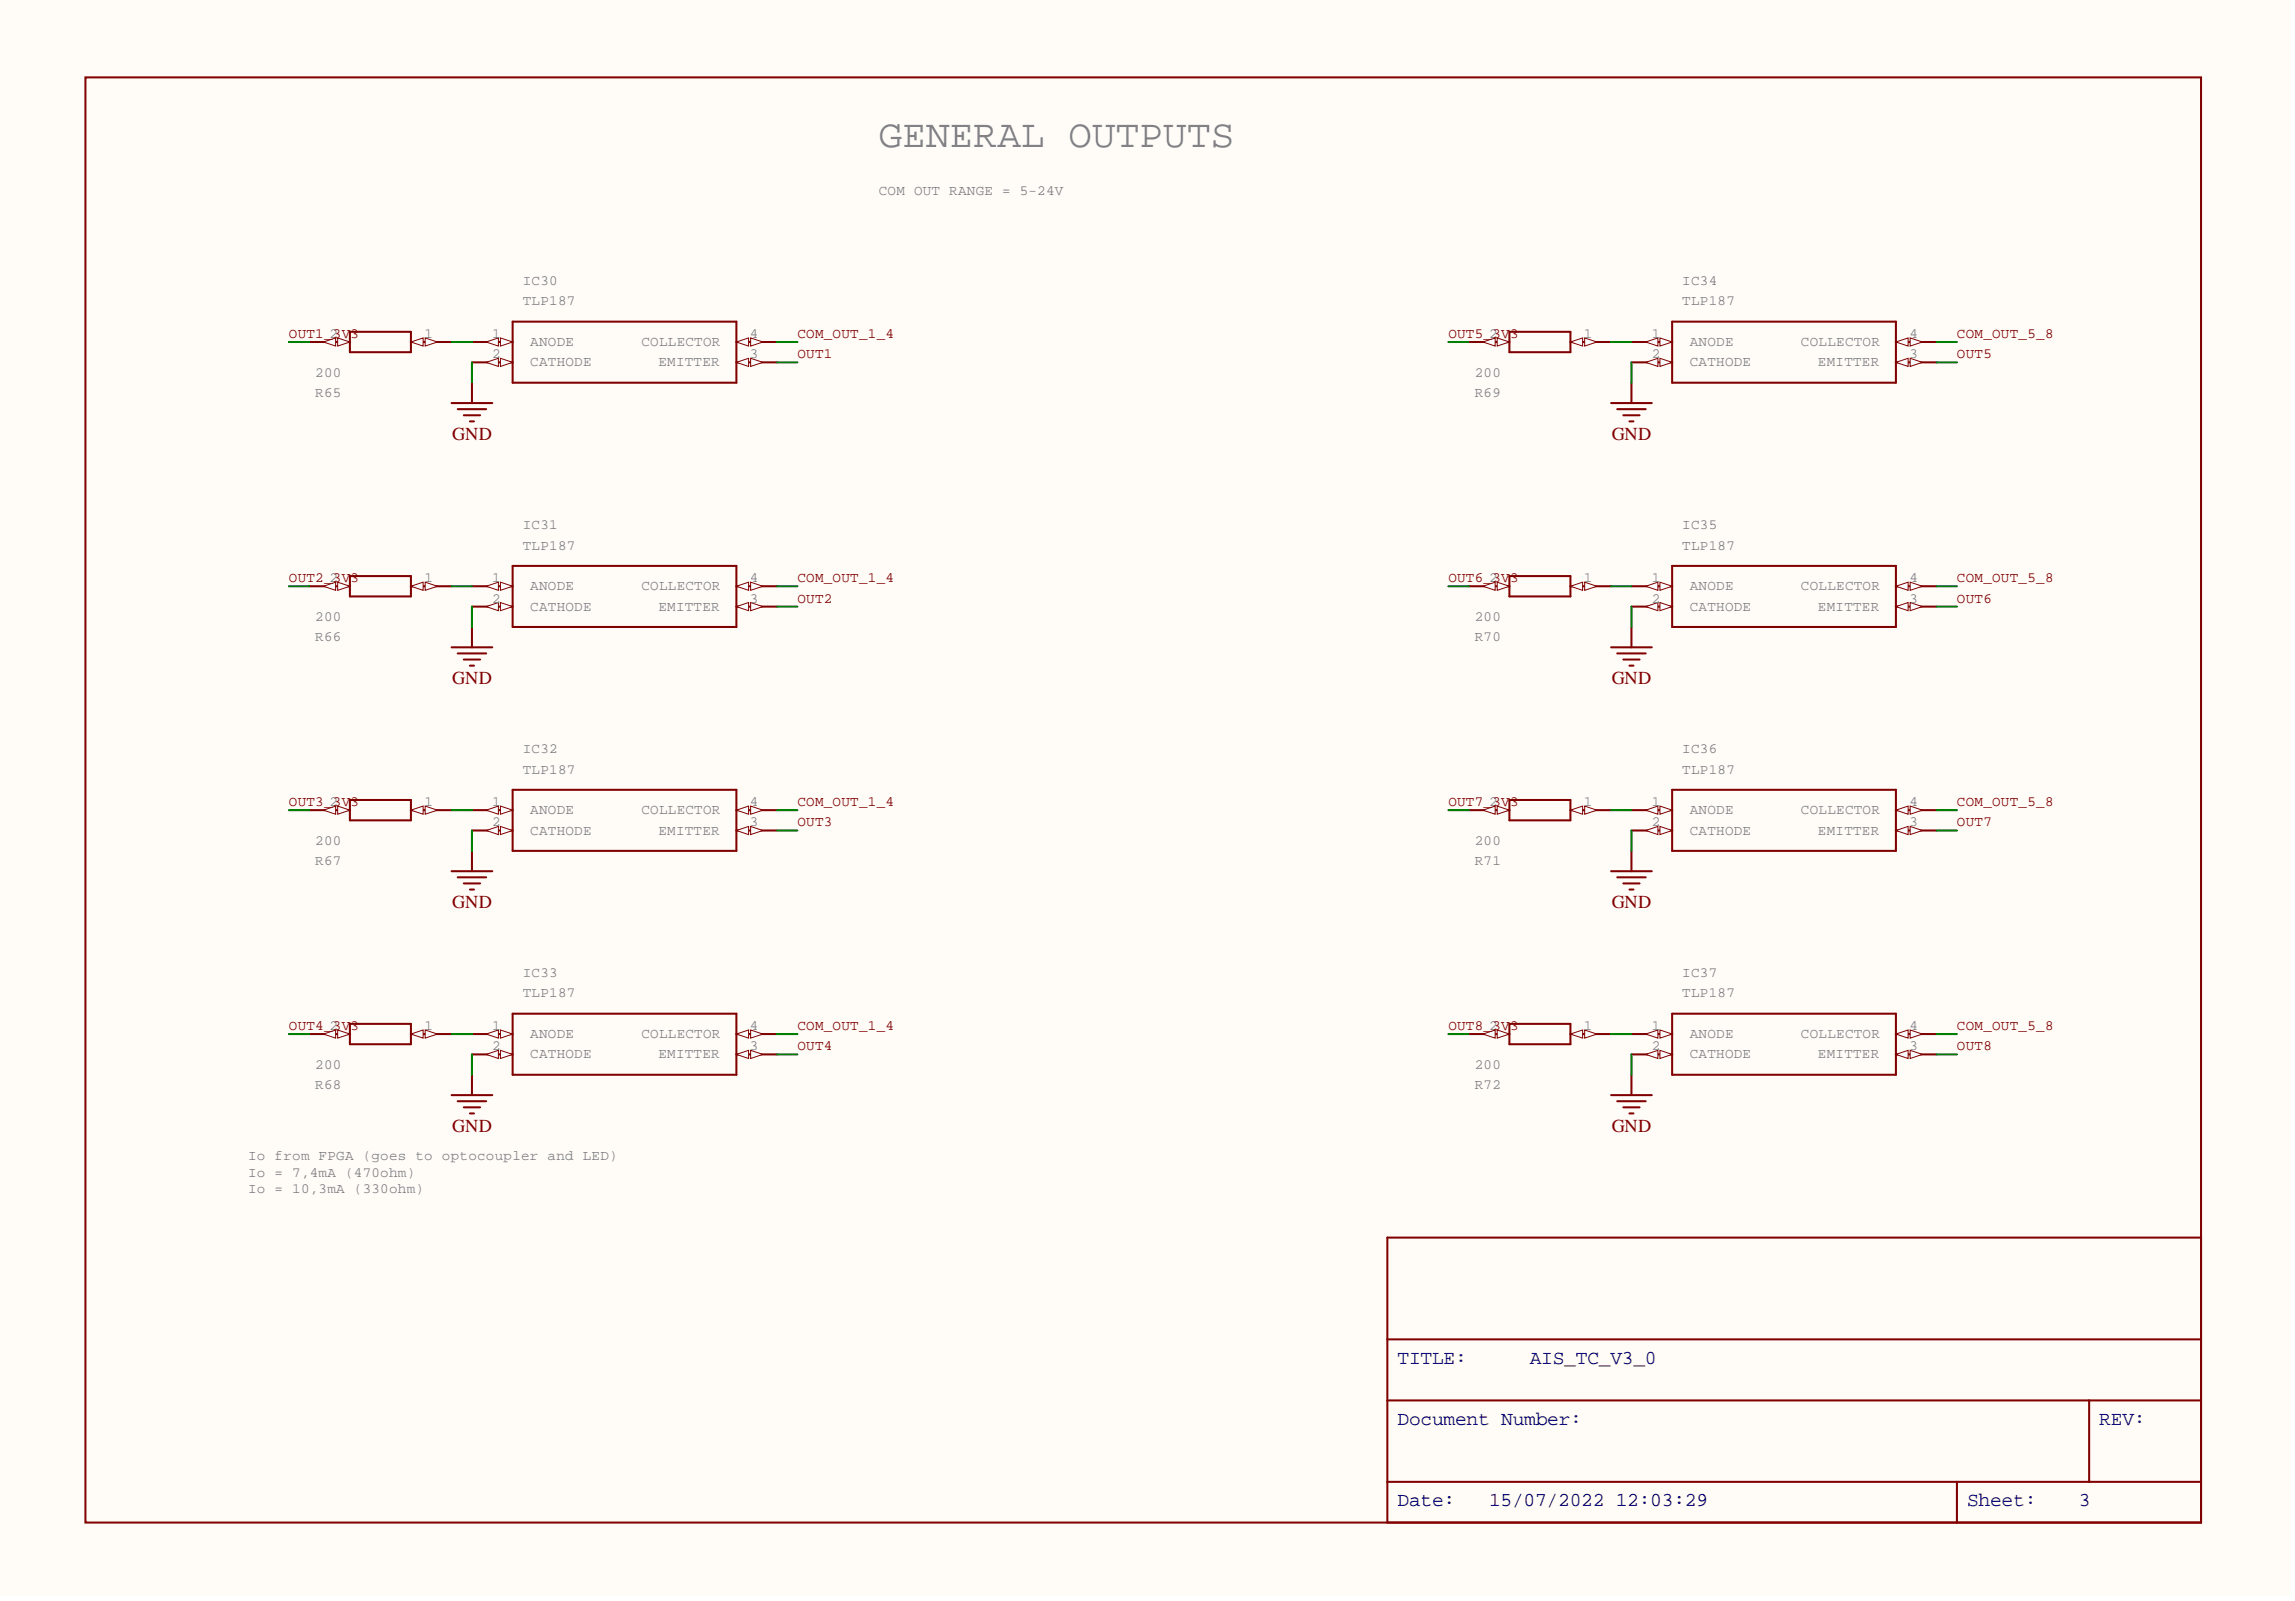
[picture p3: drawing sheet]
<svg xmlns="http://www.w3.org/2000/svg" width="286mm" height="199mm" viewBox="0 0 286 199" stroke-linecap="round" stroke-linejoin="round" font-family="sans-serif">
<defs><g id="words">
<text font-size="4.9" fill="#808080" x="109.4" y="18.3">GENERAL OUTPUTS</text>
<g font-size="2.4" fill="#000080">
<text x="174" y="169.8">TITLE:</text>
<text x="190.5" y="169.8">AIS_TC_V3_0</text>
<text x="174" y="177.4">Document Number:</text>
<text x="261.4" y="177.4">REV:</text>
<text x="174" y="187.5">Date:</text>
<text x="185.4" y="187.5">15/07/2022</text>
<text x="201.2" y="187.5">12:03:29</text>
<text x="244.9" y="187.5">Sheet:</text>
<text x="258.9" y="187.5">3</text>
</g>
<g font-size="2.3" fill="#800000">
<text x="56.3" y="54.7">GND</text>
<text x="200.7" y="54.7">GND</text>
<text x="56.3" y="85.2">GND</text>
<text x="200.7" y="85.2">GND</text>
<text x="56.3" y="113">GND</text>
<text x="200.7" y="113">GND</text>
<text x="56.3" y="140.9">GND</text>
<text x="200.7" y="140.9">GND</text>
</g>
<g font-size="1.8" fill="#808080">
<text x="109.4" y="24.3">COM OUT RANGE = 5-24V</text>
<text x="65.1" y="35.5">IC30</text>
<text x="209.5" y="35.5">IC34</text>
<text x="65.1" y="38">TLP187</text>
<text x="209.5" y="38">TLP187</text>
<text x="39.3" y="46.9">200</text>
<text x="52.9" y="42.1">1</text>
<text x="61.3" y="42.1">1</text>
<text x="61.3" y="44.6">2</text>
<text x="66" y="43.1">ANODE</text>
<text x="66" y="45.6">CATHODE</text>
<text x="79.9" y="43.1">COLLECTOR</text>
<text x="82" y="45.6">EMITTER</text>
<text x="93.4" y="42.1">4</text>
<text x="93.4" y="44.6">3</text>
<text x="183.6" y="46.9">200</text>
<text x="197.2" y="42.1">1</text>
<text x="205.7" y="42.1">1</text>
<text x="205.7" y="44.6">2</text>
<text x="210.4" y="43.1">ANODE</text>
<text x="210.4" y="45.6">CATHODE</text>
<text x="224.2" y="43.1">COLLECTOR</text>
<text x="226.4" y="45.6">EMITTER</text>
<text x="237.7" y="42.1">4</text>
<text x="237.7" y="44.6">3</text>
<text x="39.3" y="49.4">R65</text>
<text x="183.6" y="49.4">R69</text>
<text x="65.1" y="65.9">IC31</text>
<text x="209.5" y="65.9">IC35</text>
<text x="65.1" y="68.4">TLP187</text>
<text x="209.5" y="68.4">TLP187</text>
<text x="39.3" y="77.3">200</text>
<text x="52.9" y="72.5">1</text>
<text x="61.3" y="72.5">1</text>
<text x="61.3" y="75">2</text>
<text x="66" y="73.5">ANODE</text>
<text x="66" y="76">CATHODE</text>
<text x="79.9" y="73.5">COLLECTOR</text>
<text x="82" y="76">EMITTER</text>
<text x="93.4" y="72.5">4</text>
<text x="93.4" y="75">3</text>
<text x="183.6" y="77.3">200</text>
<text x="197.2" y="72.5">1</text>
<text x="205.7" y="72.5">1</text>
<text x="205.7" y="75">2</text>
<text x="210.4" y="73.5">ANODE</text>
<text x="210.4" y="76">CATHODE</text>
<text x="224.2" y="73.5">COLLECTOR</text>
<text x="226.4" y="76">EMITTER</text>
<text x="237.7" y="72.5">4</text>
<text x="237.7" y="75">3</text>
<text x="39.3" y="79.8">R66</text>
<text x="183.6" y="79.8">R70</text>
<text x="65.1" y="93.8">IC32</text>
<text x="209.5" y="93.8">IC36</text>
<text x="52.9" y="100.4">1</text>
<text x="61.3" y="100.4">1</text>
<text x="65.1" y="96.3">TLP187</text>
<text x="66" y="101.4">ANODE</text>
<text x="79.9" y="101.4">COLLECTOR</text>
<text x="93.4" y="100.4">4</text>
<text x="197.2" y="100.4">1</text>
<text x="205.7" y="100.4">1</text>
<text x="209.5" y="96.3">TLP187</text>
<text x="210.4" y="101.4">ANODE</text>
<text x="224.2" y="101.4">COLLECTOR</text>
<text x="237.7" y="100.4">4</text>
<text x="39.3" y="107.7">R67</text>
<text x="39.3" y="105.2">200</text>
<text x="61.3" y="102.9">2</text>
<text x="66" y="103.9">CATHODE</text>
<text x="82" y="103.9">EMITTER</text>
<text x="93.4" y="102.9">3</text>
<text x="183.6" y="107.7">R71</text>
<text x="183.6" y="105.2">200</text>
<text x="205.7" y="102.9">2</text>
<text x="210.4" y="103.9">CATHODE</text>
<text x="226.4" y="103.9">EMITTER</text>
<text x="237.7" y="102.9">3</text>
<text x="65.1" y="121.6">IC33</text>
<text x="65.1" y="124.2">TLP187</text>
<text x="209.5" y="121.6">IC37</text>
<text x="209.5" y="124.2">TLP187</text>
<text x="52.9" y="128.2">1</text>
<text x="61.3" y="128.2">1</text>
<text x="61.3" y="130.8">2</text>
<text x="66" y="129.2">ANODE</text>
<text x="66" y="131.8">CATHODE</text>
<text x="79.9" y="129.2">COLLECTOR</text>
<text x="82" y="131.8">EMITTER</text>
<text x="93.4" y="128.2">4</text>
<text x="93.4" y="130.8">3</text>
<text x="197.2" y="128.2">1</text>
<text x="205.7" y="128.2">1</text>
<text x="205.7" y="130.8">2</text>
<text x="210.4" y="129.2">ANODE</text>
<text x="210.4" y="131.8">CATHODE</text>
<text x="224.2" y="129.2">COLLECTOR</text>
<text x="226.4" y="131.8">EMITTER</text>
<text x="237.7" y="128.2">4</text>
<text x="237.7" y="130.8">3</text>
<text x="39.3" y="135.6">R68</text>
<text x="39.3" y="133">200</text>
<text x="183.6" y="135.6">R72</text>
<text x="183.6" y="133">200</text>
<text x="30.9" y="144.4">Io from FPGA (goes to optocoupler and LED)</text>
<text x="30.9" y="146.5">Io = 7,4mA (470ohm)</text>
<text x="30.9" y="148.5">Io = 10,3mA (330ohm)</text>
</g>
<g font-size="1.8" fill="#800000">
<text x="36" y="42.1">OUT1_23V</text>
<text x="43.6" y="42.1">3</text>
<text x="99.3" y="44.6">OUT1</text>
<text x="99.3" y="42.1">COM_OUT_1_4</text>
<text x="180.3" y="42.1">OUT5_23V</text>
<text x="188" y="42.1">3</text>
<text x="243.7" y="44.6">OUT5</text>
<text x="243.7" y="42.1">COM_OUT_5_8</text>
<text x="36" y="72.5">OUT2_23V</text>
<text x="43.6" y="72.5">3</text>
<text x="99.3" y="75">OUT2</text>
<text x="99.3" y="72.5">COM_OUT_1_4</text>
<text x="180.3" y="72.5">OUT6_23V</text>
<text x="188" y="72.5">3</text>
<text x="243.7" y="75">OUT6</text>
<text x="243.7" y="72.5">COM_OUT_5_8</text>
<text x="36" y="100.4">OUT3_23V</text>
<text x="43.6" y="100.4">3</text>
<text x="99.3" y="100.4">COM_OUT_1_4</text>
<text x="180.3" y="100.4">OUT7_23V</text>
<text x="188" y="100.4">3</text>
<text x="243.7" y="100.4">COM_OUT_5_8</text>
<text x="99.3" y="102.9">OUT3</text>
<text x="243.7" y="102.9">OUT7</text>
<text x="36" y="128.2">OUT4_23V</text>
<text x="43.6" y="128.2">3</text>
<text x="99.3" y="130.8">OUT4</text>
<text x="99.3" y="128.2">COM_OUT_1_4</text>
<text x="180.3" y="128.2">OUT8_23V</text>
<text x="188" y="128.2">3</text>
<text x="243.7" y="130.8">OUT8</text>
<text x="243.7" y="128.2">COM_OUT_5_8</text>
</g>
</g></defs>
<g fill="#fffcf8">
<path d="M0 0h285.2v198.7h-285.2z" fill-rule="evenodd"/>
<path d="M0 0h285.2v198.7h-285.2z" fill-rule="evenodd"/>
</g>
<path d="M10.6 9.6h263.5v180h-263.5zM58.8 42.6h5M63.8 40h27.9v7.6h-27.9zM172.7 154.1h101.4v35.5h-101.4zM172.7 174.4h101.4M172.7 166.7h101.4M260.1 174.4v10.1M172.7 184.5h101.4M243.7 184.5v5.1" fill="none" stroke="#800000" stroke-width=".25"/>
<path d="M62.3 42.1l1.5 .5-1.5 .5z" fill="#f8fcff"/>
<path d="M62.3 42.1l1.5 .5-1.5 .5z" fill="none" stroke="#800000" stroke-width=".12"/>
<path d="M60.5 42.6l1.6-.5v1z" fill="#f8fcff"/>
<path d="M60.5 42.6l1.6-.5v1z" fill="none" stroke="#800000" stroke-width=".12"/>
<path d="M58.8 45.1h5" fill="none" stroke="#800000" stroke-width=".25"/>
<path d="M62.3 44.6l1.5 .5-1.5 .5z" fill="#f8fcff"/>
<path d="M62.3 44.6l1.5 .5-1.5 .5z" fill="none" stroke="#800000" stroke-width=".12"/>
<path d="M60.5 45.1l1.6-.5v1z" fill="#f8fcff"/>
<path d="M60.5 45.1l1.6-.5v1z" fill="none" stroke="#800000" stroke-width=".12"/>
<path d="M91.7 42.6h5.1" fill="none" stroke="#800000" stroke-width=".25"/>
<path d="M91.7 42.6l1.5-.5v1z" fill="#f8fcff"/>
<path d="M91.7 42.6l1.5-.5v1z" fill="none" stroke="#800000" stroke-width=".12"/>
<path d="M93.5 42.1l1.5 .5-1.5 .5z" fill="#f8fcff"/>
<path d="M93.5 42.1l1.5 .5-1.5 .5z" fill="none" stroke="#800000" stroke-width=".12"/>
<path d="M91.7 45.1h5.1" fill="none" stroke="#800000" stroke-width=".25"/>
<path d="M91.7 45.1l1.5-.5v1z" fill="#f8fcff"/>
<path d="M91.7 45.1l1.5-.5v1z" fill="none" stroke="#800000" stroke-width=".12"/>
<path d="M93.5 44.6l1.5 .5-1.5 .5z" fill="#f8fcff"/>
<path d="M93.5 44.6l1.5 .5-1.5 .5z" fill="none" stroke="#800000" stroke-width=".12"/>
<path d="M58.8 73h5M63.8 70.5h27.9v7.6h-27.9z" fill="none" stroke="#800000" stroke-width=".25"/>
<path d="M62.3 72.5l1.5 .5-1.5 .5z" fill="#f8fcff"/>
<path d="M62.3 72.5l1.5 .5-1.5 .5z" fill="none" stroke="#800000" stroke-width=".12"/>
<path d="M60.5 73l1.6-.5v1z" fill="#f8fcff"/>
<path d="M60.5 73l1.6-.5v1z" fill="none" stroke="#800000" stroke-width=".12"/>
<path d="M58.8 75.5h5" fill="none" stroke="#800000" stroke-width=".25"/>
<path d="M62.3 75l1.5 .5-1.5 .5z" fill="#f8fcff"/>
<path d="M62.3 75l1.5 .5-1.5 .5z" fill="none" stroke="#800000" stroke-width=".12"/>
<path d="M60.5 75.5l1.6-.5v1z" fill="#f8fcff"/>
<path d="M60.5 75.5l1.6-.5v1z" fill="none" stroke="#800000" stroke-width=".12"/>
<path d="M91.7 73h5.1" fill="none" stroke="#800000" stroke-width=".25"/>
<path d="M91.7 73l1.5-.5v1z" fill="#f8fcff"/>
<path d="M91.7 73l1.5-.5v1z" fill="none" stroke="#800000" stroke-width=".12"/>
<path d="M93.5 72.5l1.5 .5-1.5 .5z" fill="#f8fcff"/>
<path d="M93.5 72.5l1.5 .5-1.5 .5z" fill="none" stroke="#800000" stroke-width=".12"/>
<path d="M91.7 75.5h5.1" fill="none" stroke="#800000" stroke-width=".25"/>
<path d="M91.7 75.5l1.5-.5v1z" fill="#f8fcff"/>
<path d="M91.7 75.5l1.5-.5v1z" fill="none" stroke="#800000" stroke-width=".12"/>
<path d="M93.5 75l1.5 .5-1.5 .5z" fill="#f8fcff"/>
<path d="M93.5 75l1.5 .5-1.5 .5z" fill="none" stroke="#800000" stroke-width=".12"/>
<path d="M63.8 98.3h27.9v7.6h-27.9zM58.8 100.9h5" fill="none" stroke="#800000" stroke-width=".25"/>
<path d="M62.3 100.4l1.5 .5-1.5 .5z" fill="#f8fcff"/>
<path d="M62.3 100.4l1.5 .5-1.5 .5z" fill="none" stroke="#800000" stroke-width=".12"/>
<path d="M60.5 100.9l1.6-.5v1z" fill="#f8fcff"/>
<path d="M60.5 100.9l1.6-.5v1z" fill="none" stroke="#800000" stroke-width=".12"/>
<path d="M58.8 103.4h5" fill="none" stroke="#800000" stroke-width=".25"/>
<path d="M62.3 102.9l1.5 .5-1.5 .5z" fill="#f8fcff"/>
<path d="M62.3 102.9l1.5 .5-1.5 .5z" fill="none" stroke="#800000" stroke-width=".12"/>
<path d="M60.5 103.4l1.6-.5v1z" fill="#f8fcff"/>
<path d="M60.5 103.4l1.6-.5v1z" fill="none" stroke="#800000" stroke-width=".12"/>
<path d="M91.7 100.9h5.1" fill="none" stroke="#800000" stroke-width=".25"/>
<path d="M91.7 100.9l1.5-.5v1z" fill="#f8fcff"/>
<path d="M91.7 100.9l1.5-.5v1z" fill="none" stroke="#800000" stroke-width=".12"/>
<path d="M93.5 100.4l1.5 .5-1.5 .5z" fill="#f8fcff"/>
<path d="M93.5 100.4l1.5 .5-1.5 .5z" fill="none" stroke="#800000" stroke-width=".12"/>
<path d="M91.7 103.4h5.1" fill="none" stroke="#800000" stroke-width=".25"/>
<path d="M91.7 103.4l1.5-.5v1z" fill="#f8fcff"/>
<path d="M91.7 103.4l1.5-.5v1z" fill="none" stroke="#800000" stroke-width=".12"/>
<path d="M93.5 102.9l1.5 .5-1.5 .5z" fill="#f8fcff"/>
<path d="M93.5 102.9l1.5 .5-1.5 .5z" fill="none" stroke="#800000" stroke-width=".12"/>
<path d="M58.8 128.7h5M63.8 126.2h27.9v7.6h-27.9z" fill="none" stroke="#800000" stroke-width=".25"/>
<path d="M62.3 128.2l1.5 .5-1.5 .5z" fill="#f8fcff"/>
<path d="M62.3 128.2l1.5 .5-1.5 .5z" fill="none" stroke="#800000" stroke-width=".12"/>
<path d="M60.5 128.7l1.6-.5v1z" fill="#f8fcff"/>
<path d="M60.5 128.7l1.6-.5v1z" fill="none" stroke="#800000" stroke-width=".12"/>
<path d="M58.8 131.3h5" fill="none" stroke="#800000" stroke-width=".25"/>
<path d="M62.3 130.8l1.5 .5-1.5 .5z" fill="#f8fcff"/>
<path d="M62.3 130.8l1.5 .5-1.5 .5z" fill="none" stroke="#800000" stroke-width=".12"/>
<path d="M60.5 131.3l1.6-.5v1z" fill="#f8fcff"/>
<path d="M60.5 131.3l1.6-.5v1z" fill="none" stroke="#800000" stroke-width=".12"/>
<path d="M91.7 128.7h5.1" fill="none" stroke="#800000" stroke-width=".25"/>
<path d="M91.7 128.7l1.5-.5v1z" fill="#f8fcff"/>
<path d="M91.7 128.7l1.5-.5v1z" fill="none" stroke="#800000" stroke-width=".12"/>
<path d="M93.5 128.2l1.5 .5-1.5 .5z" fill="#f8fcff"/>
<path d="M93.5 128.2l1.5 .5-1.5 .5z" fill="none" stroke="#800000" stroke-width=".12"/>
<path d="M91.7 131.3h5.1" fill="none" stroke="#800000" stroke-width=".25"/>
<path d="M91.7 131.3l1.5-.5v1z" fill="#f8fcff"/>
<path d="M91.7 131.3l1.5-.5v1z" fill="none" stroke="#800000" stroke-width=".12"/>
<path d="M93.5 130.8l1.5 .5-1.5 .5z" fill="#f8fcff"/>
<path d="M93.5 130.8l1.5 .5-1.5 .5z" fill="none" stroke="#800000" stroke-width=".12"/>
<path d="M203.1 42.6h5.1M208.2 40h27.9v7.6h-27.9z" fill="none" stroke="#800000" stroke-width=".25"/>
<path d="M206.7 42.1l1.5 .5-1.5 .5z" fill="#f8fcff"/>
<path d="M206.7 42.1l1.5 .5-1.5 .5z" fill="none" stroke="#800000" stroke-width=".12"/>
<path d="M204.9 42.6l1.5-.5v1z" fill="#f8fcff"/>
<path d="M204.9 42.6l1.5-.5v1z" fill="none" stroke="#800000" stroke-width=".12"/>
<path d="M203.1 45.1h5.1" fill="none" stroke="#800000" stroke-width=".25"/>
<path d="M206.7 44.6l1.5 .5-1.5 .5z" fill="#f8fcff"/>
<path d="M206.7 44.6l1.5 .5-1.5 .5z" fill="none" stroke="#800000" stroke-width=".12"/>
<path d="M204.9 45.1l1.5-.5v1z" fill="#f8fcff"/>
<path d="M204.9 45.1l1.5-.5v1z" fill="none" stroke="#800000" stroke-width=".12"/>
<path d="M236.1 42.6h5" fill="none" stroke="#800000" stroke-width=".25"/>
<path d="M236.1 42.6l1.5-.5v1z" fill="#f8fcff"/>
<path d="M236.1 42.6l1.5-.5v1z" fill="none" stroke="#800000" stroke-width=".12"/>
<path d="M237.8 42.1l1.6 .5-1.6 .5z" fill="#f8fcff"/>
<path d="M237.8 42.1l1.6 .5-1.6 .5z" fill="none" stroke="#800000" stroke-width=".12"/>
<path d="M236.1 45.1h5" fill="none" stroke="#800000" stroke-width=".25"/>
<path d="M236.1 45.1l1.5-.5v1z" fill="#f8fcff"/>
<path d="M236.1 45.1l1.5-.5v1z" fill="none" stroke="#800000" stroke-width=".12"/>
<path d="M237.8 44.6l1.6 .5-1.6 .5z" fill="#f8fcff"/>
<path d="M237.8 44.6l1.6 .5-1.6 .5z" fill="none" stroke="#800000" stroke-width=".12"/>
<path d="M203.1 73h5.1M208.2 70.5h27.9v7.6h-27.9z" fill="none" stroke="#800000" stroke-width=".25"/>
<path d="M206.7 72.5l1.5 .5-1.5 .5z" fill="#f8fcff"/>
<path d="M206.7 72.5l1.5 .5-1.5 .5z" fill="none" stroke="#800000" stroke-width=".12"/>
<path d="M204.9 73l1.5-.5v1z" fill="#f8fcff"/>
<path d="M204.9 73l1.5-.5v1z" fill="none" stroke="#800000" stroke-width=".12"/>
<path d="M203.1 75.5h5.1" fill="none" stroke="#800000" stroke-width=".25"/>
<path d="M206.7 75l1.5 .5-1.5 .5z" fill="#f8fcff"/>
<path d="M206.7 75l1.5 .5-1.5 .5z" fill="none" stroke="#800000" stroke-width=".12"/>
<path d="M204.9 75.5l1.5-.5v1z" fill="#f8fcff"/>
<path d="M204.9 75.5l1.5-.5v1z" fill="none" stroke="#800000" stroke-width=".12"/>
<path d="M236.1 73h5" fill="none" stroke="#800000" stroke-width=".25"/>
<path d="M236.1 73l1.5-.5v1z" fill="#f8fcff"/>
<path d="M236.1 73l1.5-.5v1z" fill="none" stroke="#800000" stroke-width=".12"/>
<path d="M237.8 72.5l1.6 .5-1.6 .5z" fill="#f8fcff"/>
<path d="M237.8 72.5l1.6 .5-1.6 .5z" fill="none" stroke="#800000" stroke-width=".12"/>
<path d="M236.1 75.5h5" fill="none" stroke="#800000" stroke-width=".25"/>
<path d="M236.1 75.5l1.5-.5v1z" fill="#f8fcff"/>
<path d="M236.1 75.5l1.5-.5v1z" fill="none" stroke="#800000" stroke-width=".12"/>
<path d="M237.8 75l1.6 .5-1.6 .5z" fill="#f8fcff"/>
<path d="M237.8 75l1.6 .5-1.6 .5z" fill="none" stroke="#800000" stroke-width=".12"/>
<path d="M208.2 98.3h27.9v7.6h-27.9zM203.1 100.9h5.1" fill="none" stroke="#800000" stroke-width=".25"/>
<path d="M206.7 100.4l1.5 .5-1.5 .5z" fill="#f8fcff"/>
<path d="M206.7 100.4l1.5 .5-1.5 .5z" fill="none" stroke="#800000" stroke-width=".12"/>
<path d="M204.9 100.9l1.5-.5v1z" fill="#f8fcff"/>
<path d="M204.9 100.9l1.5-.5v1z" fill="none" stroke="#800000" stroke-width=".12"/>
<path d="M203.1 103.4h5.1" fill="none" stroke="#800000" stroke-width=".25"/>
<path d="M206.7 102.9l1.5 .5-1.5 .5z" fill="#f8fcff"/>
<path d="M206.7 102.9l1.5 .5-1.5 .5z" fill="none" stroke="#800000" stroke-width=".12"/>
<path d="M204.9 103.4l1.5-.5v1z" fill="#f8fcff"/>
<path d="M204.9 103.4l1.5-.5v1z" fill="none" stroke="#800000" stroke-width=".12"/>
<path d="M236.1 100.9h5" fill="none" stroke="#800000" stroke-width=".25"/>
<path d="M236.1 100.9l1.5-.5v1z" fill="#f8fcff"/>
<path d="M236.1 100.9l1.5-.5v1z" fill="none" stroke="#800000" stroke-width=".12"/>
<path d="M237.8 100.4l1.6 .5-1.6 .5z" fill="#f8fcff"/>
<path d="M237.8 100.4l1.6 .5-1.6 .5z" fill="none" stroke="#800000" stroke-width=".12"/>
<path d="M236.1 103.4h5" fill="none" stroke="#800000" stroke-width=".25"/>
<path d="M236.1 103.4l1.5-.5v1z" fill="#f8fcff"/>
<path d="M236.1 103.4l1.5-.5v1z" fill="none" stroke="#800000" stroke-width=".12"/>
<path d="M237.8 102.9l1.6 .5-1.6 .5z" fill="#f8fcff"/>
<path d="M237.8 102.9l1.6 .5-1.6 .5z" fill="none" stroke="#800000" stroke-width=".12"/>
<path d="M203.1 128.7h5.1M208.2 126.2h27.9v7.6h-27.9z" fill="none" stroke="#800000" stroke-width=".25"/>
<path d="M206.7 128.2l1.5 .5-1.5 .5z" fill="#f8fcff"/>
<path d="M206.7 128.2l1.5 .5-1.5 .5z" fill="none" stroke="#800000" stroke-width=".12"/>
<path d="M204.9 128.7l1.5-.5v1z" fill="#f8fcff"/>
<path d="M204.9 128.7l1.5-.5v1z" fill="none" stroke="#800000" stroke-width=".12"/>
<path d="M203.1 131.3h5.1" fill="none" stroke="#800000" stroke-width=".25"/>
<path d="M206.7 130.8l1.5 .5-1.5 .5z" fill="#f8fcff"/>
<path d="M206.7 130.8l1.5 .5-1.5 .5z" fill="none" stroke="#800000" stroke-width=".12"/>
<path d="M204.9 131.3l1.5-.5v1z" fill="#f8fcff"/>
<path d="M204.9 131.3l1.5-.5v1z" fill="none" stroke="#800000" stroke-width=".12"/>
<path d="M236.1 128.7h5" fill="none" stroke="#800000" stroke-width=".25"/>
<path d="M236.1 128.7l1.5-.5v1z" fill="#f8fcff"/>
<path d="M236.1 128.7l1.5-.5v1z" fill="none" stroke="#800000" stroke-width=".12"/>
<path d="M237.8 128.2l1.6 .5-1.6 .5z" fill="#f8fcff"/>
<path d="M237.8 128.2l1.6 .5-1.6 .5z" fill="none" stroke="#800000" stroke-width=".12"/>
<path d="M236.1 131.3h5" fill="none" stroke="#800000" stroke-width=".25"/>
<path d="M236.1 131.3l1.5-.5v1z" fill="#f8fcff"/>
<path d="M236.1 131.3l1.5-.5v1z" fill="none" stroke="#800000" stroke-width=".12"/>
<path d="M237.8 130.8l1.6 .5-1.6 .5z" fill="#f8fcff"/>
<path d="M237.8 130.8l1.6 .5-1.6 .5z" fill="none" stroke="#800000" stroke-width=".12"/>
<path d="M43.6 41.3h7.6v2.5h-7.6zM51.2 42.6h5" fill="none" stroke="#800000" stroke-width=".25"/>
<path d="M51.2 42.6l1.5-.5v1z" fill="#f8fcff"/>
<path d="M51.2 42.6l1.5-.5v1z" fill="none" stroke="#800000" stroke-width=".12"/>
<path d="M52.9 42.1l1.6 .5-1.6 .5z" fill="#f8fcff"/>
<path d="M52.9 42.1l1.6 .5-1.6 .5z" fill="none" stroke="#800000" stroke-width=".12"/>
<path d="M38.5 42.6h5.1" fill="none" stroke="#800000" stroke-width=".25"/>
<path d="M42 42.1l1.6 .5-1.6 .5z" fill="#f8fcff"/>
<path d="M42 42.1l1.6 .5-1.6 .5z" fill="none" stroke="#800000" stroke-width=".12"/>
<path d="M40.3 42.6l1.5-.5v1z" fill="#f8fcff"/>
<path d="M40.3 42.6l1.5-.5v1z" fill="none" stroke="#800000" stroke-width=".12"/>
<path d="M43.6 71.7h7.6v2.6h-7.6zM51.2 73h5" fill="none" stroke="#800000" stroke-width=".25"/>
<path d="M51.2 73l1.5-.5v1z" fill="#f8fcff"/>
<path d="M51.2 73l1.5-.5v1z" fill="none" stroke="#800000" stroke-width=".12"/>
<path d="M52.9 72.5l1.6 .5-1.6 .5z" fill="#f8fcff"/>
<path d="M52.9 72.5l1.6 .5-1.6 .5z" fill="none" stroke="#800000" stroke-width=".12"/>
<path d="M38.5 73h5.1" fill="none" stroke="#800000" stroke-width=".25"/>
<path d="M42 72.5l1.6 .5-1.6 .5z" fill="#f8fcff"/>
<path d="M42 72.5l1.6 .5-1.6 .5z" fill="none" stroke="#800000" stroke-width=".12"/>
<path d="M40.3 73l1.5-.5v1z" fill="#f8fcff"/>
<path d="M40.3 73l1.5-.5v1z" fill="none" stroke="#800000" stroke-width=".12"/>
<path d="M43.6 99.6h7.6v2.5h-7.6zM51.2 100.9h5" fill="none" stroke="#800000" stroke-width=".25"/>
<path d="M51.2 100.9l1.5-.5v1z" fill="#f8fcff"/>
<path d="M51.2 100.9l1.5-.5v1z" fill="none" stroke="#800000" stroke-width=".12"/>
<path d="M52.9 100.4l1.6 .5-1.6 .5z" fill="#f8fcff"/>
<path d="M52.9 100.4l1.6 .5-1.6 .5z" fill="none" stroke="#800000" stroke-width=".12"/>
<path d="M38.5 100.9h5.1" fill="none" stroke="#800000" stroke-width=".25"/>
<path d="M42 100.4l1.6 .5-1.6 .5z" fill="#f8fcff"/>
<path d="M42 100.4l1.6 .5-1.6 .5z" fill="none" stroke="#800000" stroke-width=".12"/>
<path d="M40.3 100.9l1.5-.5v1z" fill="#f8fcff"/>
<path d="M40.3 100.9l1.5-.5v1z" fill="none" stroke="#800000" stroke-width=".12"/>
<path d="M43.6 127.5h7.6v2.5h-7.6zM51.2 128.7h5" fill="none" stroke="#800000" stroke-width=".25"/>
<path d="M51.2 128.7l1.5-.5v1z" fill="#f8fcff"/>
<path d="M51.2 128.7l1.5-.5v1z" fill="none" stroke="#800000" stroke-width=".12"/>
<path d="M52.9 128.2l1.6 .5-1.6 .5z" fill="#f8fcff"/>
<path d="M52.9 128.2l1.6 .5-1.6 .5z" fill="none" stroke="#800000" stroke-width=".12"/>
<path d="M38.5 128.7h5.1" fill="none" stroke="#800000" stroke-width=".25"/>
<path d="M42 128.2l1.6 .5-1.6 .5z" fill="#f8fcff"/>
<path d="M42 128.2l1.6 .5-1.6 .5z" fill="none" stroke="#800000" stroke-width=".12"/>
<path d="M40.3 128.7l1.5-.5v1z" fill="#f8fcff"/>
<path d="M40.3 128.7l1.5-.5v1z" fill="none" stroke="#800000" stroke-width=".12"/>
<path d="M187.9 41.3h7.6v2.5h-7.6zM195.5 42.6h5.1" fill="none" stroke="#800000" stroke-width=".25"/>
<path d="M195.5 42.6l1.6-.5v1z" fill="#f8fcff"/>
<path d="M195.5 42.6l1.6-.5v1z" fill="none" stroke="#800000" stroke-width=".12"/>
<path d="M197.3 42.1l1.5 .5-1.5 .5z" fill="#f8fcff"/>
<path d="M197.3 42.1l1.5 .5-1.5 .5z" fill="none" stroke="#800000" stroke-width=".12"/>
<path d="M182.9 42.6h5" fill="none" stroke="#800000" stroke-width=".25"/>
<path d="M186.4 42.1l1.5 .5-1.5 .5z" fill="#f8fcff"/>
<path d="M186.4 42.1l1.5 .5-1.5 .5z" fill="none" stroke="#800000" stroke-width=".12"/>
<path d="M184.6 42.6l1.6-.5v1z" fill="#f8fcff"/>
<path d="M184.6 42.6l1.6-.5v1z" fill="none" stroke="#800000" stroke-width=".12"/>
<path d="M187.9 71.7h7.6v2.6h-7.6zM195.5 73h5.1" fill="none" stroke="#800000" stroke-width=".25"/>
<path d="M195.5 73l1.6-.5v1z" fill="#f8fcff"/>
<path d="M195.5 73l1.6-.5v1z" fill="none" stroke="#800000" stroke-width=".12"/>
<path d="M197.3 72.5l1.5 .5-1.5 .5z" fill="#f8fcff"/>
<path d="M197.3 72.5l1.5 .5-1.5 .5z" fill="none" stroke="#800000" stroke-width=".12"/>
<path d="M182.9 73h5" fill="none" stroke="#800000" stroke-width=".25"/>
<path d="M186.4 72.5l1.5 .5-1.5 .5z" fill="#f8fcff"/>
<path d="M186.4 72.5l1.5 .5-1.5 .5z" fill="none" stroke="#800000" stroke-width=".12"/>
<path d="M184.6 73l1.6-.5v1z" fill="#f8fcff"/>
<path d="M184.6 73l1.6-.5v1z" fill="none" stroke="#800000" stroke-width=".12"/>
<path d="M187.9 99.6h7.6v2.5h-7.6zM195.5 100.9h5.1" fill="none" stroke="#800000" stroke-width=".25"/>
<path d="M195.5 100.9l1.6-.5v1z" fill="#f8fcff"/>
<path d="M195.5 100.9l1.6-.5v1z" fill="none" stroke="#800000" stroke-width=".12"/>
<path d="M197.3 100.4l1.5 .5-1.5 .5z" fill="#f8fcff"/>
<path d="M197.3 100.4l1.5 .5-1.5 .5z" fill="none" stroke="#800000" stroke-width=".12"/>
<path d="M182.9 100.9h5" fill="none" stroke="#800000" stroke-width=".25"/>
<path d="M186.4 100.4l1.5 .5-1.5 .5z" fill="#f8fcff"/>
<path d="M186.4 100.4l1.5 .5-1.5 .5z" fill="none" stroke="#800000" stroke-width=".12"/>
<path d="M184.6 100.9l1.6-.5v1z" fill="#f8fcff"/>
<path d="M184.6 100.9l1.6-.5v1z" fill="none" stroke="#800000" stroke-width=".12"/>
<path d="M187.9 127.5h7.6v2.5h-7.6zM195.5 128.7h5.1" fill="none" stroke="#800000" stroke-width=".25"/>
<path d="M195.5 128.7l1.6-.5v1z" fill="#f8fcff"/>
<path d="M195.5 128.7l1.6-.5v1z" fill="none" stroke="#800000" stroke-width=".12"/>
<path d="M197.3 128.2l1.5 .5-1.5 .5z" fill="#f8fcff"/>
<path d="M197.3 128.2l1.5 .5-1.5 .5z" fill="none" stroke="#800000" stroke-width=".12"/>
<path d="M182.9 128.7h5" fill="none" stroke="#800000" stroke-width=".25"/>
<path d="M186.4 128.2l1.5 .5-1.5 .5z" fill="#f8fcff"/>
<path d="M186.4 128.2l1.5 .5-1.5 .5z" fill="none" stroke="#800000" stroke-width=".12"/>
<path d="M184.6 128.7l1.6-.5v1z" fill="#f8fcff"/>
<path d="M184.6 128.7l1.6-.5v1z" fill="none" stroke="#800000" stroke-width=".12"/>
<g fill="none" stroke="#800000" stroke-width=".25">
<path d="M56.2 50.2h5.1M57 50.9h3.5M57.7 51.7h2.1M58.5 52.5h.5M58.8 47.6v2.6M200.6 50.2h5.1M201.4 50.9h3.5M202.1 51.7h2M202.9 52.5h.5M203.1 47.6v2.6M58.8 78.1v2.5M203.1 78.1v2.5"/>
<path d="M56.2 80.6h5.1M57 81.3h3.5M57.7 82.1h2.1M58.5 82.9h.5M200.6 80.6h5.1M201.4 81.3h3.5M202.1 82.1h2M202.9 82.9h.5M56.2 108.5h5.1M57 109.2h3.5M57.7 110h2.1M58.5 110.7h.5"/>
<path d="M58.8 105.9v2.6M200.6 108.5h5.1M201.4 109.2h3.5M202.1 110h2M202.9 110.7h.5M203.1 105.9v2.6M56.2 136.3h5.1M57 137.1h3.5M57.7 137.9h2.1M58.5 138.6h.5M58.8 133.8v2.5M200.6 136.3h5.1"/>
<path d="M201.4 137.1h3.5M202.1 137.9h2M202.9 138.6h.5M203.1 133.8v2.5"/>
</g>
<g fill="none" stroke="#008000" stroke-width=".25">
<path d="M36 42.6h2.5M56.2 42.6h2.6M58.8 45.1v2.5M96.8 45.1h2.5M96.8 42.6h2.5M180.3 42.6h2.6M200.6 42.6h2.5M203.1 45.1v2.5M241.1 45.1h2.6M241.1 42.6h2.6M36 73h2.5M56.2 73h2.6"/>
<path d="M58.8 75.5v2.6M96.8 75.5h2.5M96.8 73h2.5M180.3 73h2.6M200.6 73h2.5M203.1 75.5v2.6M241.1 75.5h2.6M241.1 73h2.6M36 100.9h2.5M56.2 100.9h2.6M58.8 103.4v2.5M96.8 103.4h2.5"/>
<path d="M96.8 100.9h2.5M180.3 100.9h2.6M200.6 100.9h2.5M203.1 103.4v2.5M241.1 103.4h2.6M241.1 100.9h2.6M36 128.7h2.5M56.2 128.7h2.6M58.8 131.3v2.5M96.8 131.3h2.5M96.8 128.7h2.5M180.3 128.7h2.6"/>
<path d="M200.6 128.7h2.5M203.1 131.3v2.5M241.1 131.3h2.6M241.1 128.7h2.6"/>
</g>
<use href="#words"/>
</svg>
